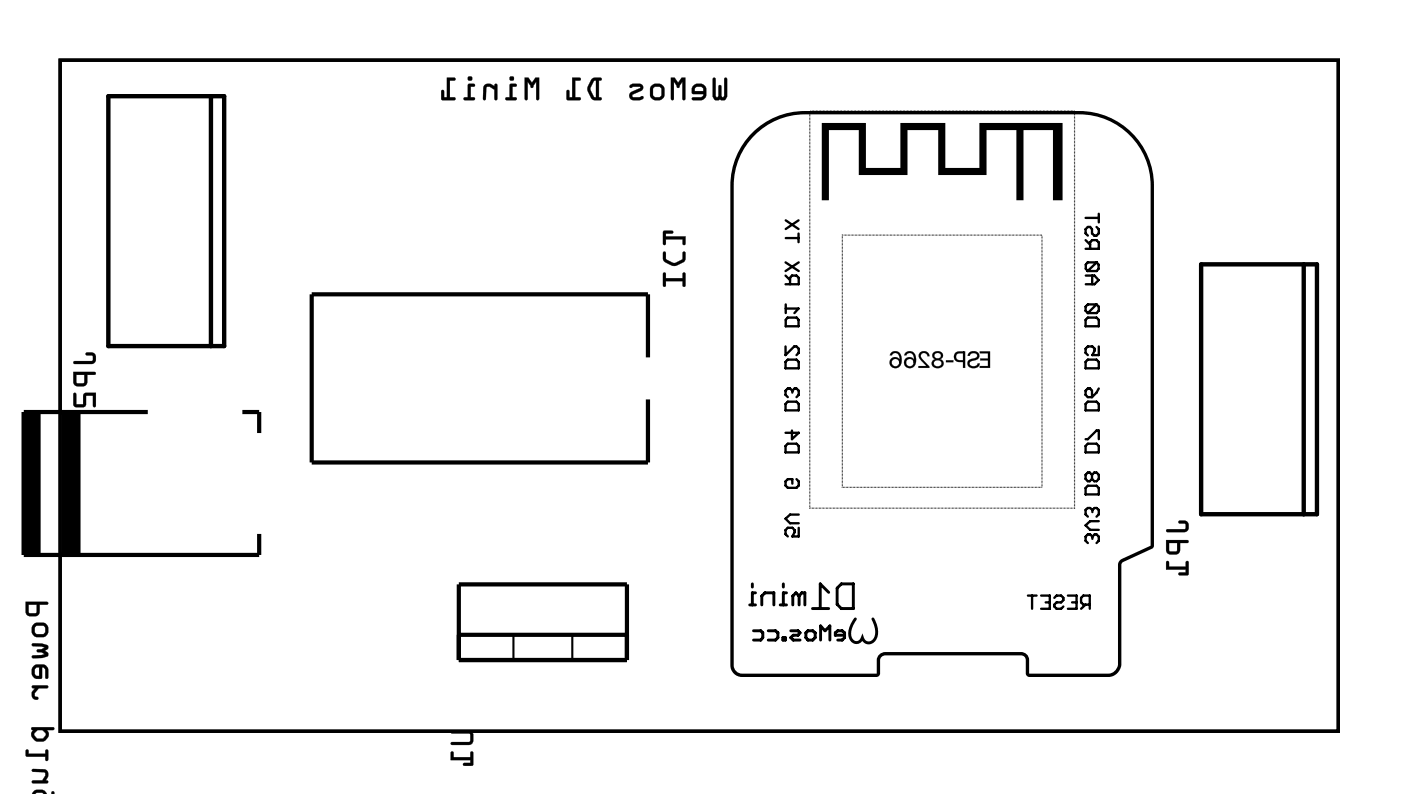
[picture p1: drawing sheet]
<svg xmlns="http://www.w3.org/2000/svg" width="85mm" height="48mm" viewBox="0 0 85 48" stroke-linecap="round" stroke-linejoin="round" font-family="sans-serif">
<path d="M3.6 3.6h77.3v40.6h-77.3z" fill="none" stroke="#000" stroke-width=".2"/>
<g fill="#000">
<path d="M49.7 7.4h2.6v2.7h2.1v-2.7h2.7v2.7h2.1v-2.7h5v4.7h-.6v-4.2h-1.7v4.2h-.5v-4.2h-1.8v2.7h-2.9v-2.7h-1.9v2.7h-2.9v-2.7h-1.8v4.2h-.4z"/>
<path d="M40.1 16.5v.8h.1v-.3h1.1v.3h.1v-.8h-.1v.3h-1.1v-.3zM40.1 15.2v.1a.6 .6 0 0 0 .6 .8l.2-.1 .4-.2 .1-.5h-.1l-.1 .4-.5 .2-.4-.2-.1-.4zM40.1 14v.8h.1v-.3h1.1v.3h.1v-.5h-1.2v-.2h.4l.1-.1z"/>
<path d="M40.1 16.5v.7a.1 .1 0 0 0 .1 .1 .1 .1 0 0 0 0-.1v-.2h1.1l-.1 .2a.1 .1 0 0 0 .1 .1 .1 .1 0 0 0 .1-.1v-.6a.1 .1 0 0 0-.1-.1 .1 .1 0 0 0-.1 .1l.1 .2h-1.1v-.3zM40.1 16.5h.1v.3h1.1v-.3h.1v.8h-.1v-.3h-1.1v.3h-.1zM40.1 15.2v.6l.6 .3 .6-.3 .1-.5a.1 .1 0 0 0-.1-.1 .1 .1 0 0 0-.1 .1v.4l-.5 .2-.4-.2-.1-.4zM40.1 15.2l.1 .1v.4l.5 .2 .5-.2 .1-.4 .1-.1v.6l-.5 .2a.83 .83 0 0 1-.8-.3zM40.1 14v.7a.1 .1 0 0 0 .1 .1 .1 .1 0 0 0 0-.1v-.2h1.1l-.1 .2a.1 .1 0 0 0 .1 .1 .1 .1 0 0 0 .1-.1v-.4h-1.2v-.2h.4a.1 .1 0 0 0 .1-.1 .1 .1 0 0 0-.1-.1zM40.1 14h.6l-.1 .1h-.4v.2h1.2v.5h-.1v-.3h-1.1v.3h-.1z"/>
<path d="M43.1 4.7v1.1l.1 .2h.6l.1-.2v-1.1h-.1v.1v1l-.2 .1v-.1v-.6l-.1-.1-.1 .1v.6l-.1 .1-.1-1.1zM41.9 5.2l-.1 .2v.3h.7l-.1 .2h-.5l-.1 .1h.7l.2-.3-.1-.5-.2-.1h-.3zM42 5.3h.4l.1 .2h-.5zM40.5 4.7l.1 1.3h.1v-1.1l.2 .3a.1 .1 0 0 0 .1 .1 .1 .1 0 0 0 .1-.1l.1-.3v1.1h.2v-1.3h-.2l-.2 .3-.2-.3zM39.2 5.6a.5 .5 0 0 0 1 0 .5 .5 0 0 0-1 0zM39.5 5.3l.4-.1 .1 .1v.5l-.1 .1h-.3l-.1-.1zM38.1 5.2h-.1a.12 .12 0 0 0 .1 .1 .12 .12 0 0 0 .2-.1l.4 .1-.5 .2a.27 .27 0 0 0-.2 .3 .27 .27 0 0 0 .3 .3l.6-.1-.1-.2-.2 .1-.4-.1 .1-.1 .4-.2a.22 .22 0 0 0 .2-.3 .22 .22 0 0 0-.3-.1h-.3zM35.8 4.8a.81 .81 0 0 0 0 1.2l.5 .1 .1-.1-.2-.1v-1l.1-.1 .1-.1h-.4zM35.9 4.9h.1v1l-.1-.1-.2-.4zM34.6 4.7v1.2h-.2v-.4l-.1-.1-.1 .6h.9v-.1h-.3v-1h.3v-.2zM31.7 4.7l.1 1.3h.1v-1.1l.2 .3a.1 .1 0 0 0 0 .1 .1 .1 0 0 0 .1-.1l.2-.3v1.1h.1l.1-1.3h-.2l-.3 .3-.2-.3zM30.8 5.1v.8h-.2l-.1 .1h.7v-.1h-.2v-.7h.2v-.1zM30.8 4.8a.15 .15 0 0 0 .3 0 .15 .15 0 0 0-.3 0zM29.3 5.1l-.1 .2v.7h.2v-.7l.1-.1 .4 .2v.6h.1v-.9h-.1v.1l-.3-.1zM28.3 5.1v.8h-.2l-.1 .1h.7v-.1h-.3v-.7h.3v-.1zM28.3 4.8a.14 .14 0 0 0 .2 0 .14 .14 0 0 0-.2 0zM27 4.7v1.2h-.2v-.4l-.1-.1v.6h.8v-.1h-.3v-1h.3v-.2z"/>
<path d="M43.1 4.7v1.1l.1 .3 .3-.1 .3 .1 .1-.3v-1a.1 .1 0 0 0 0-.1 .1 .1 0 0 0-.1 .1l-.1 1.1-.1-.1v-.6a.1 .1 0 0 0-.1-.1 .1 .1 0 0 0-.1 .1v.6l-.1 .1v-1.1zM43.1 4.7l.1 .1 .1 1.1 .1-.1 .1-.6h.1v.6v.1l.2-.1v-1v-.1l.1 .1v1l-.1 .2h-.3h-.3l-.1-.2zM41.9 5.2l-.1 .2v.3h.7l-.1 .2h-.5a.1 .1 0 0 0-.1 .1 .1 .1 0 0 0 .1 .1h.5l.2-.1 .1-.1v-.5l-.3-.3h-.3zM41.9 5.2l.2-.1h.3l.2 .1 .1 .5-.2 .3h-.7l.1-.1h.5l.1-.2h-.7v-.3zM42 5.3h.4l.1 .2h-.5zM42 5.3v.2h.5l-.1-.3zM40.5 4.7v1.3a.1 .1 0 0 0 .1 .1 .1 .1 0 0 0 .1-.1v-1.1l.2 .3a.1 .1 0 0 0 .1 .1 .1 .1 0 0 0 .1-.1l.1-.3v1.1a.1 .1 0 0 0 .1 .1 .1 .1 0 0 0 .1-.1v-1.3h-.2l-.2 .3-.2-.3zM40.5 4.7h.3l.2 .3 .2-.3h.2v1.3h-.2v-1.1l-.2 .4-.3-.4v1.1h-.1zM39.2 5.6a.51 .51 0 0 0 1 0 .51 .51 0 0 0-1 0zM39.2 5.6a.5 .5 0 0 1 1 0 .5 .5 0 0 1-1 0zM39.5 5.3l.3-.1 .1 .1 .1 .5-.1 .1-.4-.1zM39.5 5.3v.5l.1 .1h.3l.1-.1v-.5l-.1-.1zM38.1 5.2a.12 .12 0 0 0 0 .1 .12 .12 0 0 0 .2-.1l.4 .1-.5 .2a.28 .28 0 0 0-.2 .3 .28 .28 0 0 0 .3 .3l.6-.1a.12 .12 0 0 0-.1-.2 .12 .12 0 0 0-.2 .1h-.3l-.1-.1 .6-.4 .1-.2-.2-.1a.71 .71 0 0 0-.6 .1zM38.1 5.2l.2-.1h.3a.22 .22 0 0 1 .3 .1 .22 .22 0 0 1-.2 .3l-.4 .2-.1 .1 .4 .1 .2-.1 .1 .2h-.3h-.4l-.1-.1v-.3l.6-.3-.5-.1a.09 .09 0 0 1-.1 .1 .09 .09 0 0 1 0-.1zM35.8 4.8l-.3 .5v.3l.3 .4 .5 .1a.1 .1 0 0 0 .1-.1 .1 .1 0 0 0-.1-.1h-.1v-1h.1a.1 .1 0 0 0 .1-.1 .1 .1 0 0 0-.1-.1zM35.8 4.8l.2-.1 .4 .1-.1 .1h-.1v1h.1v.1h-.5l-.3-.4v-.4zM35.9 4.9h.1v1l-.1-.1-.2-.4zM35.9 4.9l-.2 .5 .2 .4 .1 .1v-1zM34.6 4.7v1.2h-.2v-.4a.1 .1 0 0 0-.1-.1 .1 .1 0 0 0-.1 .1l.1 .5 .7 .1a.1 .1 0 0 0 .1-.1 .1 .1 0 0 0-.1-.1h-.2v-1h.2a.1 .1 0 0 0 .1-.1 .1 .1 0 0 0-.1-.1zM34.6 4.7l.5 .1-.1 .1h-.2v1h.2v.1h-.8l.1-.6 .1 .1v.4h.2zM31.7 4.7v1.3a.1 .1 0 0 0 .1 .1 .1 .1 0 0 0 .1-.1v-1.1l.1 .3a.1 .1 0 0 0 .1 .1 .1 .1 0 0 0 .1-.1l.2-.3v1.1a.1 .1 0 0 0 .1 .1 .1 .1 0 0 0 .1-.1v-1.3h-.2l-.3 .3-.2-.3zM31.7 4.7h.2l.2 .3 .3-.3h.2l-.1 1.3h-.1v-1.1l-.3 .4-.2-.4v1.1h-.1h-.1zM30.8 5.1v.8h-.2a.1 .1 0 0 0-.1 .1 .1 .1 0 0 0 .1 .1h.5a.1 .1 0 0 0 .1-.1 .1 .1 0 0 0-.1-.1h-.1v-.7h.1a.1 .1 0 0 0 .1 0 .1 .1 0 0 0-.1-.1zM30.8 5.1h.4v.1h-.2v.7h.2v.1h-.6v-.1h.2zM30.8 4.8a.15 .15 0 0 0 .3 0 .15 .15 0 0 0-.3 0zM30.8 4.7a.15 .15 0 0 1 .3 0 .15 .15 0 0 1-.3 0zM29.3 5.1l-.1 .9a.09 .09 0 0 0 .1 .1 .09 .09 0 0 0 .1-.1v-.7l.2-.1 .3 .2v.6a.1 .1 0 0 0 .1 .1 .1 .1 0 0 0 .1-.1v-.8a.11 .11 0 0 0-.2-.1 .1 .1 0 0 0 0 .1l-.3-.1zM29.3 5.1h.3l.3 .1v-.1h.1v.9h-.1v-.6l-.3-.2-.2 .1-.1 .7h-.1v-.7zM28.3 5.1v.8h-.2a.1 .1 0 0 0-.1 .1 .1 .1 0 0 0 .1 .1h.5a.1 .1 0 0 0 .1-.1 .1 .1 0 0 0-.1-.1h-.2v-.7h.2a.1 .1 0 0 0 .1 0 .1 .1 0 0 0-.1-.1zM28.3 5.1h.4l-.1 .1h-.2v.7h.3l-.1 .1h-.6l.1-.1h.2zM28.3 4.8a.15 .15 0 0 0 .2 0 .15 .15 0 0 0-.2 0zM28.3 4.7a.13 .13 0 0 1 .2 0 .13 .13 0 0 1-.2 0zM27 4.7v1.2h-.2v-.4a.1 .1 0 0 0-.1-.1 .1 .1 0 0 0 0 .1v.5l.7 .1a.1 .1 0 0 0 .1-.1 .1 .1 0 0 0-.1-.1h-.2v-1h.2a.1 .1 0 0 0 .1-.1 .1 .1 0 0 0-.1-.1zM27 4.7l.5 .1v.1h-.3v1h.3v.1h-.8v-.6l.1 .1v.4h.2z"/>
<path d="M45.9 7.9a4.3 4.3 0 0 0-1.6 3.3v29l.1 .3 .2 .1 .2 .1h8.2l.1-1.1 .1-.1 .3-.1h8.2l.4 .2 .1 1.1h4.8l.2-.1 .2-.1 .2-.3v-6.2l.2-.2 1.7-.8v-21.8a4.3 4.3 0 0 0-4.3-4.3h-16.6a4.3 4.3 0 0 0-2.7 1zM45.7 7.8a4.5 4.5 0 0 1 2.9-1.1h16.6a4.5 4.5 0 0 1 4.5 4.5v21.8l-.1 .2-1.8 .8v6.2a.83 .83 0 0 1-.8 .7h-4.8l-.2-.2-.1-1-.2-.1h-8.2l-.3 .1v1l-.2 .2h-8.2a.71 .71 0 0 1-.7-.7v-29a4.5 4.5 0 0 1 1.6-3.4z"/>
<path d="M3.6 3.6v40.6h77.3v-40.6zM3.6 3.6h77.3v40.6h-77.3z"/>
<path d="M1.6 36.4v.7l.2 .1h.5l.1-.7h.4h.1l-.1-.1zM1.7 36.5h.5v.5h-.4zM1.9 38.1a.5 .5 0 0 0 1 0 .5 .5 0 0 0-1 0zM2.2 37.8h.5v.2v.2l-.1 .1h-.4l-.1-.1zM1.9 38.9l.1 .1 .7 .1-.5 .2 .5 .2-.7 .1-.1 .1 .1 .1a.95 .95 0 0 0 .9-.2v-.1l-.2-.2 .2-.1v-.2a.95 .95 0 0 0-.9-.1zM2.1 40.2l-.2 .3v.3l.1 .1 .2 .1h.3l.1-.7 .1 .1v.6h.2v-.6l-.1-.2h-.2zM2.2 40.4l.2-.1v.5l-.3-.1zM1.9 41.4v.2h.2l-.2 .2a.33 .33 0 0 0 .1 .3 .33 .33 0 0 0 .3 .2 .12 .12 0 0 0 0-.2 .12 .12 0 0 0-.2 0v-.2l.2-.3h.6v-.1zM1.9 44v.1h.1l-.1 .2v.2l.3 .3a.54 .54 0 0 0 .8-.4l-.2-.3h.4v-.2zM2.1 44.3l.2-.2h.3l.2 .3-.2 .2h-.3l-.2-.2zM1.6 45.3v.4h1.1l.1 .3 .1-.1v-.6h-.2v.2h-1v-.2zM1.9 46.5l.1 .1 .7 .1-.1 .5h-.6l-.1 .1h1v-.1h-.1a.38 .38 0 0 0 .1-.4 .38 .38 0 0 0-.2-.3zM2.1 47.8l-.2 .2h1.4v-.1l-.2-.1v.2h-.4a.1 .1 0 0 0 .2 0 .14 .14 0 0 0-.2-.2l-.2-.1zM2.2 47.9h.3l.2 .1h-.6zM1.6 48h1.3z"/>
<path d="M1.5 36.4l.1 .7 .2 .1h.5l.1-.7 .4 .1a.1 .1 0 0 0 .1-.1 .1 .1 0 0 0-.1-.1zM1.6 36.4h1.2l.1 .1h-.1h-.4l-.1 .7h-.5l-.2-.1zM1.7 36.5h.5v.5h-.4zM1.7 36.5v.5h.5v-.5zM1.9 38.1a.51 .51 0 0 0 1 0 .51 .51 0 0 0-1 0zM1.9 38.1a.5 .5 0 0 1 1 0 .5 .5 0 0 1-1 0zM2.2 37.8h.5v.2v.3h-.5l-.1-.3zM2.2 37.8l-.1 .4 .1 .1h.4l.1-.1v-.2v-.2zM1.9 38.9l.1 .1 .7 .1-.4 .1a.1 .1 0 0 0-.1 .1 .1 .1 0 0 0 .1 .1l.4 .1-.7 .1a.1 .1 0 0 0-.1 .1 .1 .1 0 0 0 .1 .1l.9-.1v-.3l-.2-.1 .2-.1v-.1l-.4-.2zM2 38.9h.5l.4 .1v.2l-.2 .1 .2 .2v.1l-.3 .2-.6-.1v-.1l.7-.1-.5-.2 .5-.2-.7-.1zM2 40.2l-.1 .3v.3l.1 .1 .2 .1h.3v-.7l.2 .2v.4a.1 .1 0 0 0 .1 .1 .1 .1 0 0 0 .1-.1v-.5l-.1-.2-.2-.1zM2.1 40.2h.5h.2l.1 .2v.6h-.1l-.1-.6-.1-.1h-.1v.7h-.3l-.2-.1-.1-.1v-.3zM2.2 40.4l.2-.1v.5l-.3-.1zM2.2 40.4l-.1 .3 .3 .2v-.6zM1.9 41.4v.2h.2l-.2 .2a.33 .33 0 0 0 0 .3 .33 .33 0 0 0 .4 .2 .14 .14 0 0 0 0-.2 .14 .14 0 0 0-.2 0v-.2l.2-.3h.5a.1 .1 0 0 0 .1-.1 .1 .1 0 0 0-.1-.1zM2 41.4l.9 .1v.1h-.6l-.2 .3v.2l.2 .1a.23 .23 0 0 1-.2 0 .23 .23 0 0 1-.2-.2v-.2l.2-.2h-.1zM1.9 44v.1h.1l-.1 .2v.2l.2 .2 .2 .1a.5 .5 0 0 0 .6-.2l.1-.3-.2-.2h.4a.1 .1 0 0 0 .1-.1 .1 .1 0 0 0-.1-.1zM1.9 44l1.3-.1 .1 .1-.1 .1h-.4l.1 .2v.3l-.2 .2h-.4l-.4-.3v-.2l.1-.2h-.1zM2.1 44.3l.2-.2h.2l.3 .3-.2 .2h-.3l-.2-.2zM2.1 44.3v.1l.2 .2h.3l.2-.2-.2-.3h-.3zM1.6 45.3v.4h1.1v.2a.1 .1 0 0 0 .1 .1 .1 .1 0 0 0 .1-.1v-.5a.1 .1 0 0 0-.1-.1 .1 .1 0 0 0-.1 .1v.1h-1v-.2zM1.6 45.3h.1v.3h1l.1-.3h.1v.6l-.1 .1-.1-.3h-1.1zM1.9 46.5l.1 .1 .7 .1-.1 .5-.6-.1a.1 .1 0 0 0-.1 .1 .1 .1 0 0 0 .1 .1h.8a.1 .1 0 0 0 .1-.1 .1 .1 0 0 0-.1 0 .39 .39 0 0 0-.1-.7zM2 46.5h.7a.32 .32 0 0 1 .2 .5l-.2 .2h.2v.1h-.9v-.1h.6l.1-.5-.7-.1zM2 47.8l-.1 .2h1.4v-.1a.1 .1 0 0 0-.1-.1 .1 .1 0 0 0-.1 .1v.1h-.4a.1 .1 0 0 0 .2 0 .14 .14 0 0 0-.2-.2l-.2-.1zM2 47.9l.2-.2 .4 .1 .1 .1a.09 .09 0 0 1 .1 .1 .09 .09 0 0 1-.1 0h.4v-.2l.2 .1v.1h-1.4h.2h-.2zM2.2 47.9h.3l.2 .1h-.6zM2.2 47.9l-.1 .1h.6l-.2-.1zM1.5 48h1.4zM1.6 48h1.3z"/>
<path d="M4.5 21.8v.2h1a.36 .36 0 0 0 .3-.4 .36 .36 0 0 0-.3-.3h-.3v.1v.1h.4v.3zM4.4 22.5l.1 .7 .2 .1h.5l.1-.6h.4l.1-.1-.1-.1zM4.6 22.7h.5v.4h-.5zM4.5 23.8l-.1 .6 .1 .2h.6l.1-.7h.4v.7h.2v-.9l-.7 .1-.1 .6h-.4v-.6z"/>
<path d="M4.5 21.8v.2h1a.37 .37 0 0 0 .3-.4 .37 .37 0 0 0-.3-.3h-.2a.1 .1 0 0 0-.1 .1 .1 .1 0 0 0 .1 .1h.3v.3zM4.5 21.8h1.1v-.3l-.4-.1v-.1h.3a.35 .35 0 0 1 .3 .3 .35 .35 0 0 1-.3 .4h-1zM4.4 22.5v.7l.3 .2 .5-.1 .1-.6h.4a.1 .1 0 0 0 .1-.1 .1 .1 0 0 0-.1-.1zM4.4 22.5h1.3l.1 .1h-.1h-.4l-.1 .7h-.5l-.2-.1zM4.6 22.7h.5v.4h-.5zM4.6 22.6v.5h.5v-.5zM4.5 23.8l-.1 .6 .1 .2h.7v-.7h.4v.6a.1 .1 0 0 0 .1 .1 .1 .1 0 0 0 .1-.1v-.8l-.7 .1-.1 .6h-.4v-.6zM4.5 23.8h.1v.6h.4l.1-.6 .7-.1v.8h-.2v-.6h-.4l-.1 .6-.6 .1-.1-.2z"/>
<path d="M59.2 21.2h.6v1h-.6v-.1h.5v-.3h-.5v-.1h.5v-.4h-.5zM58.6 21.3a.32 .32 0 0 1 .5-.1 .32 .32 0 0 1 0 .5h-.1a.28 .28 0 0 0-.4 .3l.3 .1 .3-.1a.35 .35 0 0 1-.5 .3 .35 .35 0 0 1-.1-.6h.2a.21 .21 0 0 0 .2-.1 .21 .21 0 0 0-.1-.3 .21 .21 0 0 0-.3 .1v.1h-.1zM57.7 21.3l.6-.1v.1h-.3a.21 .21 0 0 0-.2 .3 .21 .21 0 0 0 .2 .2h.3v.1h-.3a.32 .32 0 0 1-.3-.2 .32 .32 0 0 1 0-.4zM58.2 21.2h.1v1h-.1zM57.2 21.8h.4v.1h-.4zM56.4 21.3a.29 .29 0 0 1 .5-.1 .29 .29 0 0 1 0 .5h-.1h.1a.33 .33 0 0 1-.2 .6 .33 .33 0 0 1-.4-.5l.2-.1a.23 .23 0 0 1-.2-.2 .23 .23 0 0 1 .1-.2zM56.5 21.8a.2 .2 0 0 0 0 .3 .2 .2 0 0 0 .3 0 .2 .2 0 0 0-.1-.3zM56.5 21.5a.2 .2 0 0 0 .4 0 .2 .2 0 0 0-.4 0zM55.6 21.3a.33 .33 0 0 1 .4-.1 .33 .33 0 0 1 .2 .3h-.2a.21 .21 0 0 0-.3-.1 .21 .21 0 0 0 .1 .3l.4 .5h-.7v-.1l.5 .1v-.1v.1l-.5-.6zM54.7 21.3a.43 .43 0 0 1 .6 0 .43 .43 0 0 1 .1 .6 .35 .35 0 0 1-.4 .4 .35 .35 0 0 1-.3-.4 .35 .35 0 0 1 .4-.3l.2 .1v.2a.24 .24 0 0 0-.4-.2 .24 .24 0 0 0 0 .4 .23 .23 0 0 0 .3-.2v-.2a.27 .27 0 0 0-.1-.3 .27 .27 0 0 0-.3 .1h-.2zM53.8 21.3a.43 .43 0 0 1 .6 0 .43 .43 0 0 1 .1 .6 .35 .35 0 0 1-.3 .4 .35 .35 0 0 1-.4-.4 .35 .35 0 0 1 .4-.3l.2 .1v.2a.24 .24 0 0 0-.4-.2 .24 .24 0 0 0 0 .4 .23 .23 0 0 0 .3-.2l.1-.2a.27 .27 0 0 0-.1-.3 .27 .27 0 0 0-.4 .1h-.1z"/>
<path d="M59.2 21.2h.6v1h-.6v-.1h.5v-.3h-.5v-.1h.5v-.4h-.5zM59.2 21.2v.2h.5v.3h-.5v.1h.5v.3h-.5v.1h.6v-1zM58.6 21.3a.36 .36 0 0 1 .6 .2l-.1 .2-.2 .1a.22 .22 0 0 0-.3 .2 .22 .22 0 0 0 .4 .1l.1-.1h.1a.35 .35 0 0 1-.4 .2 .35 .35 0 0 1-.3-.4l.3-.1a.22 .22 0 0 0 .2-.1 .22 .22 0 0 0-.1-.3 .22 .22 0 0 0-.3 .1v.1h-.1zM58.6 21.3l-.1 .2h.1a.2 .2 0 0 1 .3-.2 .2 .2 0 0 1 .1 .3l-.2 .1a.31 .31 0 0 0-.3 .4 .31 .31 0 0 0 .4 .1l.3-.1v-.1h-.1a.23 .23 0 0 1-.3 .1 .23 .23 0 0 1-.2-.2l.2-.1a.32 .32 0 0 0 .4-.4 .32 .32 0 0 0-.5-.2zM57.7 21.3l.6-.1v.1h-.3a.22 .22 0 0 0-.2 .3 .22 .22 0 0 0 .2 .2h.3v.1h-.3a.32 .32 0 0 1-.3-.2 .32 .32 0 0 1 0-.4zM57.7 21.3a.33 .33 0 0 0 0 .4 .33 .33 0 0 0 .3 .2h.3v-.1h-.3a.2 .2 0 0 1-.2-.2 .2 .2 0 0 1 .2-.2h.3v-.2zM58.2 21.2h.1v1h-.1zM58.2 21.2v1h.1v-1zM57.2 21.8h.4v.1h-.4zM57.2 21.8v.1h.4v-.1zM56.4 21.3a.29 .29 0 0 1 .4 0 .29 .29 0 0 1 .1 .4h-.1a.3 .3 0 0 1 .2 .4 .3 .3 0 0 1-.4 .1 .27 .27 0 0 1-.3-.2 .27 .27 0 0 1 .2-.3 .22 .22 0 0 1-.1-.2 .22 .22 0 0 1 0-.2zM56.4 21.3a.23 .23 0 0 0-.1 .2 .23 .23 0 0 0 .2 .2 .3 .3 0 0 0-.2 .4 .3 .3 0 0 0 .5 .1 .27 .27 0 0 0 .2-.2 .27 .27 0 0 0-.2-.3 .26 .26 0 0 0 .2-.3 .26 .26 0 0 0-.3-.2zM56.5 21.8a.21 .21 0 0 0 0 .3 .21 .21 0 0 0 .3 0 .21 .21 0 0 0-.1-.3zM56.5 21.8a.22 .22 0 0 1 .3 0 .22 .22 0 0 1 0 .4 .22 .22 0 0 1-.3-.2zM56.5 21.5a.2 .2 0 0 0 .4 0 .2 .2 0 0 0-.4 0zM56.5 21.5a.18 .18 0 0 1 .3 0 .18 .18 0 0 1-.3 0zM55.6 21.3a.33 .33 0 0 1 .6 .2h-.1a.22 .22 0 0 0-.4-.2 .21 .21 0 0 0 0 .4l.5 .5h-.7v-.1l.5 .1v-.1l-.5-.5zM55.6 21.3a.37 .37 0 0 0 .2 .6l.2 .3v-.1v.1v-.1h-.5v.1h.7l-.4-.4a.22 .22 0 0 1-.1-.4 .22 .22 0 0 1 .3 .1h.2a.34 .34 0 0 0-.2-.3 .34 .34 0 0 0-.4 .1zM54.7 21.3a.42 .42 0 0 1 .6 0 .42 .42 0 0 1 0 .6 .35 .35 0 0 1-.3 .4 .35 .35 0 0 1-.3-.4 .35 .35 0 0 1 .4-.3l.2 .1-.1 .2a.23 .23 0 0 0-.3-.2 .23 .23 0 0 0-.1 .4 .23 .23 0 0 0 .4-.1v-.3a.27 .27 0 0 0-.1-.3 .27 .27 0 0 0-.3 .1h-.2zM54.7 21.3l-.1 .2h.2a.26 .26 0 0 1 .3-.1 .26 .26 0 0 1 .1 .3v.2a.22 .22 0 0 1-.3 .2 .22 .22 0 0 1-.1-.4 .22 .22 0 0 1 .4 .1l.1 .1-.1-.2a.35 .35 0 0 0-.5 0 .35 .35 0 0 0 .1 .5 .35 .35 0 0 0 .5-.1 .5 .5 0 0 0 0-.6 .5 .5 0 0 0-.5-.2zM53.8 21.3a.42 .42 0 0 1 .6 0 .42 .42 0 0 1 .1 .6 .35 .35 0 0 1-.3 .4 .35 .35 0 0 1-.4-.4 .35 .35 0 0 1 .4-.3l.2 .1-.1 .2a.23 .23 0 0 0-.3-.2 .23 .23 0 0 0 0 .4 .23 .23 0 0 0 .3-.1l.1-.3a.27 .27 0 0 0-.1-.3 .27 .27 0 0 0-.4 .1h-.1zM53.8 21.3v.2h.1a.26 .26 0 0 1 .4-.1 .26 .26 0 0 1 .1 .3l-.1 .2a.22 .22 0 0 1-.3 .2 .22 .22 0 0 1 0-.4 .22 .22 0 0 1 .3 .1l.1 .1v-.2a.35 .35 0 0 0-.6 0 .35 .35 0 0 0 .1 .5 .35 .35 0 0 0 .5-.1 .5 .5 0 0 0 .1-.6 .5 .5 0 0 0-.6-.2z"/>
<path d="M70.5 32l.1 .2h1a.36 .36 0 0 0 .2-.4 .36 .36 0 0 0-.2-.3h-.3h-.1l.1 .1 .3 .1v.3zM70.5 32.6v.7l.2 .2 .5-.1 .1-.6h.4l.1-.1-.1-.1zM70.6 32.8h.5v.5h-.4zM70.5 33.9v.5h1.2v.2h-.4l-.1 .1h.6v-.8l-.1 .1v.2h-1.1v-.2z"/>
<path d="M70.5 32l.1 .2h1a.37 .37 0 0 0 .3-.4 .37 .37 0 0 0-.3-.4h-.3a.1 .1 0 0 0-.1 .1 .1 .1 0 0 0 .1 .1l.3 .1v.2zM70.5 32h1.1v-.3l-.4-.2h.1h.3a.35 .35 0 0 1 .2 .3 .35 .35 0 0 1-.2 .3h-1zM70.5 32.6v.7l.2 .2 .5-.1 .1-.6h.4a.1 .1 0 0 0 .1-.1 .1 .1 0 0 0-.1-.1zM70.5 32.6h1.2l.1 .1-.1 .1h-.4l-.1 .6-.5 .1-.2-.2zM70.6 32.8h.5v.5h-.4zM70.6 32.8l.1 .5h.4v-.5zM70.5 33.9v.5h1.2v.2h-.4a.1 .1 0 0 0-.1 .1 .1 .1 0 0 0 .1 .1l.5-.1v-.7a.1 .1 0 0 0-.1-.1 .1 .1 0 0 0-.1 .1l.1 .2h-1.1v-.3zM70.5 33.9l.1 .1v.3h1.1v-.3l.1-.1v.8h-.6l.1-.1h.4v-.2h-1.2z"/>
<path d="M27.3 44.2v.1h1l.1 .1v.4h-1.1l-.1 .1 .1 .1h1l.3-.2v-.5l-.2-.1zM27.3 45.4l-.1 .5h1.2v.2h-.4v.1h.6l-.1-.8-.1 .1v.3h-1v-.3z"/>
<path d="M27.3 44.2v.1h1l.1 .1v.4h-1.1a.1 .1 0 0 0-.1 .1 .1 .1 0 0 0 .1 .1h1.1l.2-.1v-.5l-.1-.2-.2-.1zM27.3 44.2h1.1l.2 .1v.5l-.3 .2h-1v-.1v-.1h1.1v-.4l-.1-.1h-1zM27.3 45.4l-.1 .5h1.2v.2h-.3a.1 .1 0 0 0-.1 .1 .1 .1 0 0 0 .1 .1h.5v-.8a.1 .1 0 0 0-.1-.1 .1 .1 0 0 0-.1 .1v.3h-1v-.3zM27.3 45.4l.1 .1v.3h1v-.3l.1-.1 .1 .8h-.6v-.1h.4v-.2h-1.2z"/>
</g>
<path d="M48.9 6.7h16v24h-16zM50.9 14.2h12.1v15.2h-12.1z" fill="none" stroke="#000" stroke-width=".07"/>
<g fill="none" stroke="#000" stroke-width=".14">
<path d="M47.5 17.2h.8v-.4l-.2-.1h-.2l-.2 .1v.4M47.5 15.9l.8 .5M47.5 16.7l.2 .2M47.5 18.6h.8l-.3 .3M47.5 13.3l.8 .5M47.5 18.4v.5M47.5 14.4h.8M47.6 19.2h.5l.2 .1v.4h-.8v-.4zM48.3 14.1v.5M48.3 13.3l-.8 .5M48.3 15.9l-.8 .5M65.6 15h.8v-.4l-.1-.1h-.3l-.1 .1v.4"/>
<path d="M65.6 14.5l.3 .3M65.6 13.2h.8M65.6 16.7h.5l.3 .2-.3 .3h-.5M65.7 19.2h.6l.1 .1v.4h-.8v-.4zM66 16.7v.5M66.3 13.7l.1 .1v.3l-.1 .1h-.2l-.1-.1v-.3l-.1-.1h-.2l-.1 .1v.3l.1 .1M66.3 18.4l.1 .1v.3l-.1 .1h-.6M66.3 18.4h-.6l-.1 .1v.3l.1 .1M66.3 18.4l-.6 .5M66.3 15.9l-.6 .5M66.3 15.9l.1 .1v.2l-.1 .2h-.6M66.3 15.9h-.6l-.1 .1v.2l.1 .2"/>
<path d="M66.4 12.9v.5M47.5 20.9v.6l.5-.6h.1l.2 .2v.2l-.2 .2M47.5 24.4l.1-.1h.5l.2 .1v.4h-.8zM47.5 26.9l.1-.1h.5l.2 .1v.4h-.8zM47.6 21.7h.5l.2 .2v.4h-.8v-.4zM47.9 26v.5l.4-.3h-.8M47.9 23.6l.1-.1 .3 .1v.3l-.2 .1M47.9 23.6l-.2-.1h-.1l-.1 .1v.3l.1 .1M47.9 23.6v.1M48.1 29l.2 .1v.2l-.2 .2h-.5l-.1-.2v-.2l.1-.1h.3v.2M48.3 31.1h-.6l-.2 .2 .2 .3h.6M48.3 31.9v.5h-.4l.1-.4-.1-.1h-.3l-.1 .1v.3l.1 .1"/>
<path d="M62.1 36h.5M62.4 36v.8M62.9 36h.5v.8h-.5M63.2 36.4h.2M63.7 36.1l.2-.1h.2l.2 .1v.2l-.2 .1h-.2l-.2 .1 .2 .3h.2l.2-.2M64.5 36h.6v.8h-.6M64.8 36.4h.3M65.6 24.4l.1-.1h.6l.1 .1v.4h-.8zM65.6 26.5h.1l.6-.5h.1v.5M65.6 26.9l.1-.1h.6l.1 .1v.4h-.8zM65.6 29.5l.1-.1h.6l.1 .1v.4h-.8zM65.6 36.5l-.3 .3"/>
<path d="M65.7 21.7h.6l.1 .2v.4h-.8v-.4zM65.7 23.5h.2l.1 .1v.4h-.3l-.1-.1v-.3zM65.9 36.5h-.4l-.2-.1v-.3l.2-.1h.4v.8M66 28.7l.1-.1h.2l.1 .1v.2l-.1 .2h-.2l-.1-.2M66 28.7v.2M66 28.7l-.3-.1-.1 .1v.2l.1 .2 .3-.2M66 30.8l-.1-.1-.3 .1v.3l.1 .1M66 32.4l-.1-.1h-.2l-.1 .1v.3l.1 .1M66 30.8v.1M66 32.4v.2M66 30.8l.2-.1 .2 .1v.3l-.1 .1M66 32.4l.2-.1 .2 .1v.3l-.1 .1"/>
<path d="M66.4 20.9v.6h-.4l.2-.4-.2-.2h-.3l-.1 .2v.2l.1 .2M66.4 23.5l-.4 .5M66.4 31.5h-.5l-.3 .2 .3 .3h.5"/>
</g>
<g fill="none" stroke="#000" stroke-width=".18">
<path d="M45.3 36.6h.4M45.5 35.3v.2M45.5 38.1h.5l.1 .1v.3l-.1 .2h-.5M45.7 35.8h-.2v.8M46 36.6v-.6l.2-.2h.6v.8M46.4 38.1h.5l.1 .1v.3l-.1 .2h-.5M47.1 36.6h.4M47.3 38.5h.2v.2h-.2zM47.3 35.3v.2M47.5 35.8h-.2v.8M47.8 38.1h.4l.2 .1-.2 .2h-.3l-.1 .1 .1 .2h.5M48.3 36l.2-.2h.1v.8"/>
<path d="M48.3 36v.6M48.3 36l-.2-.2-.2 .2v.6M48.7 38.2l.1-.1h.3l.2 .1v.3l-.2 .2h-.3l-.1-.2zM49.1 36.8h1M49.6 38.7v-.9l.3 .3 .3-.3v.9M50.1 35.8l-.5-.5v1.5M50.8 35.3h.8v1.5h-.8l-.2-.3v-1zM51 38.4h-.5v-.2l.1-.1h.3l.1 .1v.3l-.1 .2h-.3M51.7 37.4l-.3 .6v.4l.1 .3 .2 .1h.2l.2-.3 .2 .3h.2l.3-.1 .1-.3 .1-.4-.2-.6"/>
</g>
<g fill="none" stroke="#000" stroke-width=".25">
<path d="M1.6 24.9v8.6M1.7 24.9v8.6M1.8 24.9v8.6M1.9 24.9v8.6M2.1 24.9v8.6M2.2 24.9v8.6M2.3 24.9v8.6M3.9 24.9v8.6M4 24.9v8.6M4.1 24.9v8.6M4.2 24.9v8.6M4.4 24.9v8.6"/>
<path d="M4.5 24.9v8.6M4.6 24.9v8.6M4.7 24.9v8.6M8.9 24.9h-7.5v8.6h14.3v-1.2M14.6 24.9h1.1v1.3M27.7 35.3h10.2v4.6h-10.2zM27.7 38.4h10.2M39.2 21.6v-3.8h-20.4v10.1h20.4v-3.8"/>
</g>
<path d="M31 38.4v1.5M34.6 38.4v1.5" fill="none" stroke="#000" stroke-width=".13"/>
<path d="M6.5 5.8h7v15.1h-7zM12.7 5.8v15.1M72.6 16h7v15.1h-7zM78.8 16v15.1" fill="none" stroke="#000" stroke-width=".26"/>
<circle cx="68.4" cy="14" r=".72" fill="#fff"/>
<circle cx="68.4" cy="14" r=".72" fill="none" stroke="#fff" stroke-width=".78" stroke-linecap="butt"/>
<circle cx="68.4" cy="16.5" r=".72" fill="#fff"/>
<circle cx="68.4" cy="16.5" r=".72" fill="none" stroke="#fff" stroke-width=".78" stroke-linecap="butt"/>
<circle cx="68.4" cy="19.1" r=".72" fill="#fff"/>
<circle cx="68.4" cy="19.1" r=".72" fill="none" stroke="#fff" stroke-width=".78" stroke-linecap="butt"/>
<circle cx="68.4" cy="21.6" r=".72" fill="#fff"/>
<circle cx="68.4" cy="21.6" r=".72" fill="none" stroke="#fff" stroke-width=".78" stroke-linecap="butt"/>
<circle cx="68.4" cy="24.1" r=".72" fill="#fff"/>
<circle cx="68.4" cy="24.1" r=".72" fill="none" stroke="#fff" stroke-width=".78" stroke-linecap="butt"/>
<circle cx="68.4" cy="26.7" r=".72" fill="#fff"/>
<circle cx="68.4" cy="26.7" r=".72" fill="none" stroke="#fff" stroke-width=".78" stroke-linecap="butt"/>
<circle cx="68.4" cy="29.2" r=".72" fill="#fff"/>
<circle cx="68.4" cy="29.2" r=".72" fill="none" stroke="#fff" stroke-width=".78" stroke-linecap="butt"/>
<circle cx="68.4" cy="31.8" r=".72" fill="#fff"/>
<circle cx="68.4" cy="31.8" r=".72" fill="none" stroke="#fff" stroke-width=".78" stroke-linecap="butt"/>
<circle cx="45.5" cy="31.8" r=".72" fill="#fff"/>
<circle cx="45.5" cy="31.8" r=".72" fill="none" stroke="#fff" stroke-width=".78" stroke-linecap="butt"/>
<circle cx="45.5" cy="29.2" r=".72" fill="#fff"/>
<circle cx="45.5" cy="29.2" r=".72" fill="none" stroke="#fff" stroke-width=".78" stroke-linecap="butt"/>
<circle cx="45.5" cy="26.7" r=".72" fill="#fff"/>
<circle cx="45.5" cy="26.7" r=".72" fill="none" stroke="#fff" stroke-width=".78" stroke-linecap="butt"/>
<circle cx="45.5" cy="24.1" r=".72" fill="#fff"/>
<circle cx="45.5" cy="24.1" r=".72" fill="none" stroke="#fff" stroke-width=".78" stroke-linecap="butt"/>
<circle cx="45.5" cy="21.6" r=".72" fill="#fff"/>
<circle cx="45.5" cy="21.6" r=".72" fill="none" stroke="#fff" stroke-width=".78" stroke-linecap="butt"/>
<circle cx="45.5" cy="19.1" r=".72" fill="#fff"/>
<circle cx="45.5" cy="19.1" r=".72" fill="none" stroke="#fff" stroke-width=".78" stroke-linecap="butt"/>
<circle cx="45.5" cy="16.5" r=".72" fill="#fff"/>
<circle cx="45.5" cy="16.5" r=".72" fill="none" stroke="#fff" stroke-width=".78" stroke-linecap="butt"/>
<circle cx="45.5" cy="14" r=".72" fill="#fff"/>
<circle cx="45.5" cy="14" r=".72" fill="none" stroke="#fff" stroke-width=".78" stroke-linecap="butt"/>
<path d="M37.2 26h1.4v1.4h-1.4z" fill="#fff"/>
<path d="M37.2 26h1.4v1.4h-1.4z" fill="none" stroke="#fff" stroke-width=".76" stroke-linecap="butt"/>
<circle cx="37.9" cy="26.7" r=".7" fill="#fff"/>
<circle cx="37.9" cy="26.7" r=".7" fill="none" stroke="#fff" stroke-width=".76" stroke-linecap="butt"/>
<circle cx="37.9" cy="19.1" r=".7" fill="#fff"/>
<circle cx="37.9" cy="19.1" r=".7" fill="none" stroke="#fff" stroke-width=".76" stroke-linecap="butt"/>
<circle cx="35.3" cy="26.7" r=".7" fill="#fff"/>
<circle cx="35.3" cy="26.7" r=".7" fill="none" stroke="#fff" stroke-width=".76" stroke-linecap="butt"/>
<circle cx="35.3" cy="19.1" r=".7" fill="#fff"/>
<circle cx="35.3" cy="19.1" r=".7" fill="none" stroke="#fff" stroke-width=".76" stroke-linecap="butt"/>
<circle cx="32.8" cy="26.7" r=".7" fill="#fff"/>
<circle cx="32.8" cy="26.7" r=".7" fill="none" stroke="#fff" stroke-width=".76" stroke-linecap="butt"/>
<circle cx="32.8" cy="19.1" r=".7" fill="#fff"/>
<circle cx="32.8" cy="19.1" r=".7" fill="none" stroke="#fff" stroke-width=".76" stroke-linecap="butt"/>
<circle cx="30.3" cy="26.7" r=".7" fill="#fff"/>
<circle cx="30.3" cy="26.7" r=".7" fill="none" stroke="#fff" stroke-width=".76" stroke-linecap="butt"/>
<circle cx="30.3" cy="19.1" r=".7" fill="#fff"/>
<circle cx="30.3" cy="19.1" r=".7" fill="none" stroke="#fff" stroke-width=".76" stroke-linecap="butt"/>
<circle cx="27.7" cy="26.7" r=".7" fill="#fff"/>
<circle cx="27.7" cy="26.7" r=".7" fill="none" stroke="#fff" stroke-width=".76" stroke-linecap="butt"/>
<circle cx="27.7" cy="19.1" r=".7" fill="#fff"/>
<circle cx="27.7" cy="19.1" r=".7" fill="none" stroke="#fff" stroke-width=".76" stroke-linecap="butt"/>
<circle cx="25.2" cy="26.7" r=".7" fill="#fff"/>
<circle cx="25.2" cy="26.7" r=".7" fill="none" stroke="#fff" stroke-width=".76" stroke-linecap="butt"/>
<circle cx="25.2" cy="19.1" r=".7" fill="#fff"/>
<circle cx="25.2" cy="19.1" r=".7" fill="none" stroke="#fff" stroke-width=".76" stroke-linecap="butt"/>
<circle cx="22.6" cy="26.7" r=".7" fill="#fff"/>
<circle cx="22.6" cy="26.7" r=".7" fill="none" stroke="#fff" stroke-width=".76" stroke-linecap="butt"/>
<circle cx="22.6" cy="19.1" r=".7" fill="#fff"/>
<circle cx="22.6" cy="19.1" r=".7" fill="none" stroke="#fff" stroke-width=".76" stroke-linecap="butt"/>
<circle cx="20.1" cy="26.7" r=".7" fill="#fff"/>
<circle cx="20.1" cy="26.7" r=".7" fill="none" stroke="#fff" stroke-width=".76" stroke-linecap="butt"/>
<circle cx="20.1" cy="19.1" r=".7" fill="#fff"/>
<circle cx="20.1" cy="19.1" r=".7" fill="none" stroke="#fff" stroke-width=".76" stroke-linecap="butt"/>
<path d="M29.5 36h1.6v1.6h-1.6z" fill="#fff"/>
<path d="M29.5 36h1.6v1.6h-1.6z" fill="none" stroke="#fff" stroke-width=".76" stroke-linecap="butt"/>
<circle cx="30.3" cy="36.8" r=".79" fill="#fff"/>
<circle cx="30.3" cy="36.8" r=".79" fill="none" stroke="#fff" stroke-width=".76" stroke-linecap="butt"/>
<circle cx="32.8" cy="36.8" r=".79" fill="#fff"/>
<circle cx="32.8" cy="36.8" r=".79" fill="none" stroke="#fff" stroke-width=".76" stroke-linecap="butt"/>
<circle cx="35.3" cy="36.8" r=".79" fill="#fff"/>
<circle cx="35.3" cy="36.8" r=".79" fill="none" stroke="#fff" stroke-width=".76" stroke-linecap="butt"/>
<circle cx="15" cy="29.2" r="1.52" fill="#fff"/>
<circle cx="15" cy="29.2" r="1.52" fill="none" stroke="#fff" stroke-width=".76" stroke-linecap="butt"/>
<circle cx="8.9" cy="29.2" r="1.52" fill="#fff"/>
<circle cx="8.9" cy="29.2" r="1.52" fill="none" stroke="#fff" stroke-width=".76" stroke-linecap="butt"/>
<circle cx="12" cy="24.4" r="1.52" fill="#fff"/>
<circle cx="12" cy="24.4" r="1.52" fill="none" stroke="#fff" stroke-width=".76" stroke-linecap="butt"/>
<circle cx="76" cy="18.1" r=".81" fill="#fff"/>
<circle cx="76" cy="18.1" r=".81" fill="none" stroke="#fff" stroke-width=".57"/>
<path d="M75 17.1v2h2v-2zM75.4 18.1a.6 .6 0 0 1 1.2 0 .6 .6 0 0 1-1.2 0z" fill="#fff"/>
<g fill="none" stroke="#fff" stroke-width=".25">
<path d="M75 17.1h2v2h-2z"/>
<circle cx="76" cy="18.1" r=".6"/>
</g>
<circle cx="76" cy="21.6" r=".81" fill="#fff"/>
<circle cx="76" cy="21.6" r=".81" fill="none" stroke="#fff" stroke-width=".57"/>
<circle cx="76" cy="25.1" r=".81" fill="#fff"/>
<circle cx="76" cy="25.1" r=".81" fill="none" stroke="#fff" stroke-width=".57"/>
<circle cx="76" cy="28.6" r=".81" fill="#fff"/>
<circle cx="76" cy="28.6" r=".81" fill="none" stroke="#fff" stroke-width=".57"/>
<circle cx="9.9" cy="7.9" r=".81" fill="#fff"/>
<circle cx="9.9" cy="7.9" r=".81" fill="none" stroke="#fff" stroke-width=".57"/>
<path d="M8.9 6.9v2.1h2.1v-2.1zM9.3 7.9a.6 .6 0 0 1 1.2 0 .6 .6 0 0 1-1.2 0z" fill="#fff"/>
<g fill="none" stroke="#fff" stroke-width=".25">
<path d="M8.9 6.9h2.1v2.1h-2.1z"/>
<circle cx="9.9" cy="7.9" r=".6"/>
</g>
<circle cx="9.9" cy="11.4" r=".81" fill="#fff"/>
<circle cx="9.9" cy="11.4" r=".81" fill="none" stroke="#fff" stroke-width=".57"/>
<circle cx="9.9" cy="14.9" r=".81" fill="#fff"/>
<circle cx="9.9" cy="14.9" r=".81" fill="none" stroke="#fff" stroke-width=".57"/>
<circle cx="9.9" cy="18.4" r=".81" fill="#fff"/>
<circle cx="9.9" cy="18.4" r=".81" fill="none" stroke="#fff" stroke-width=".57"/>
</svg>
